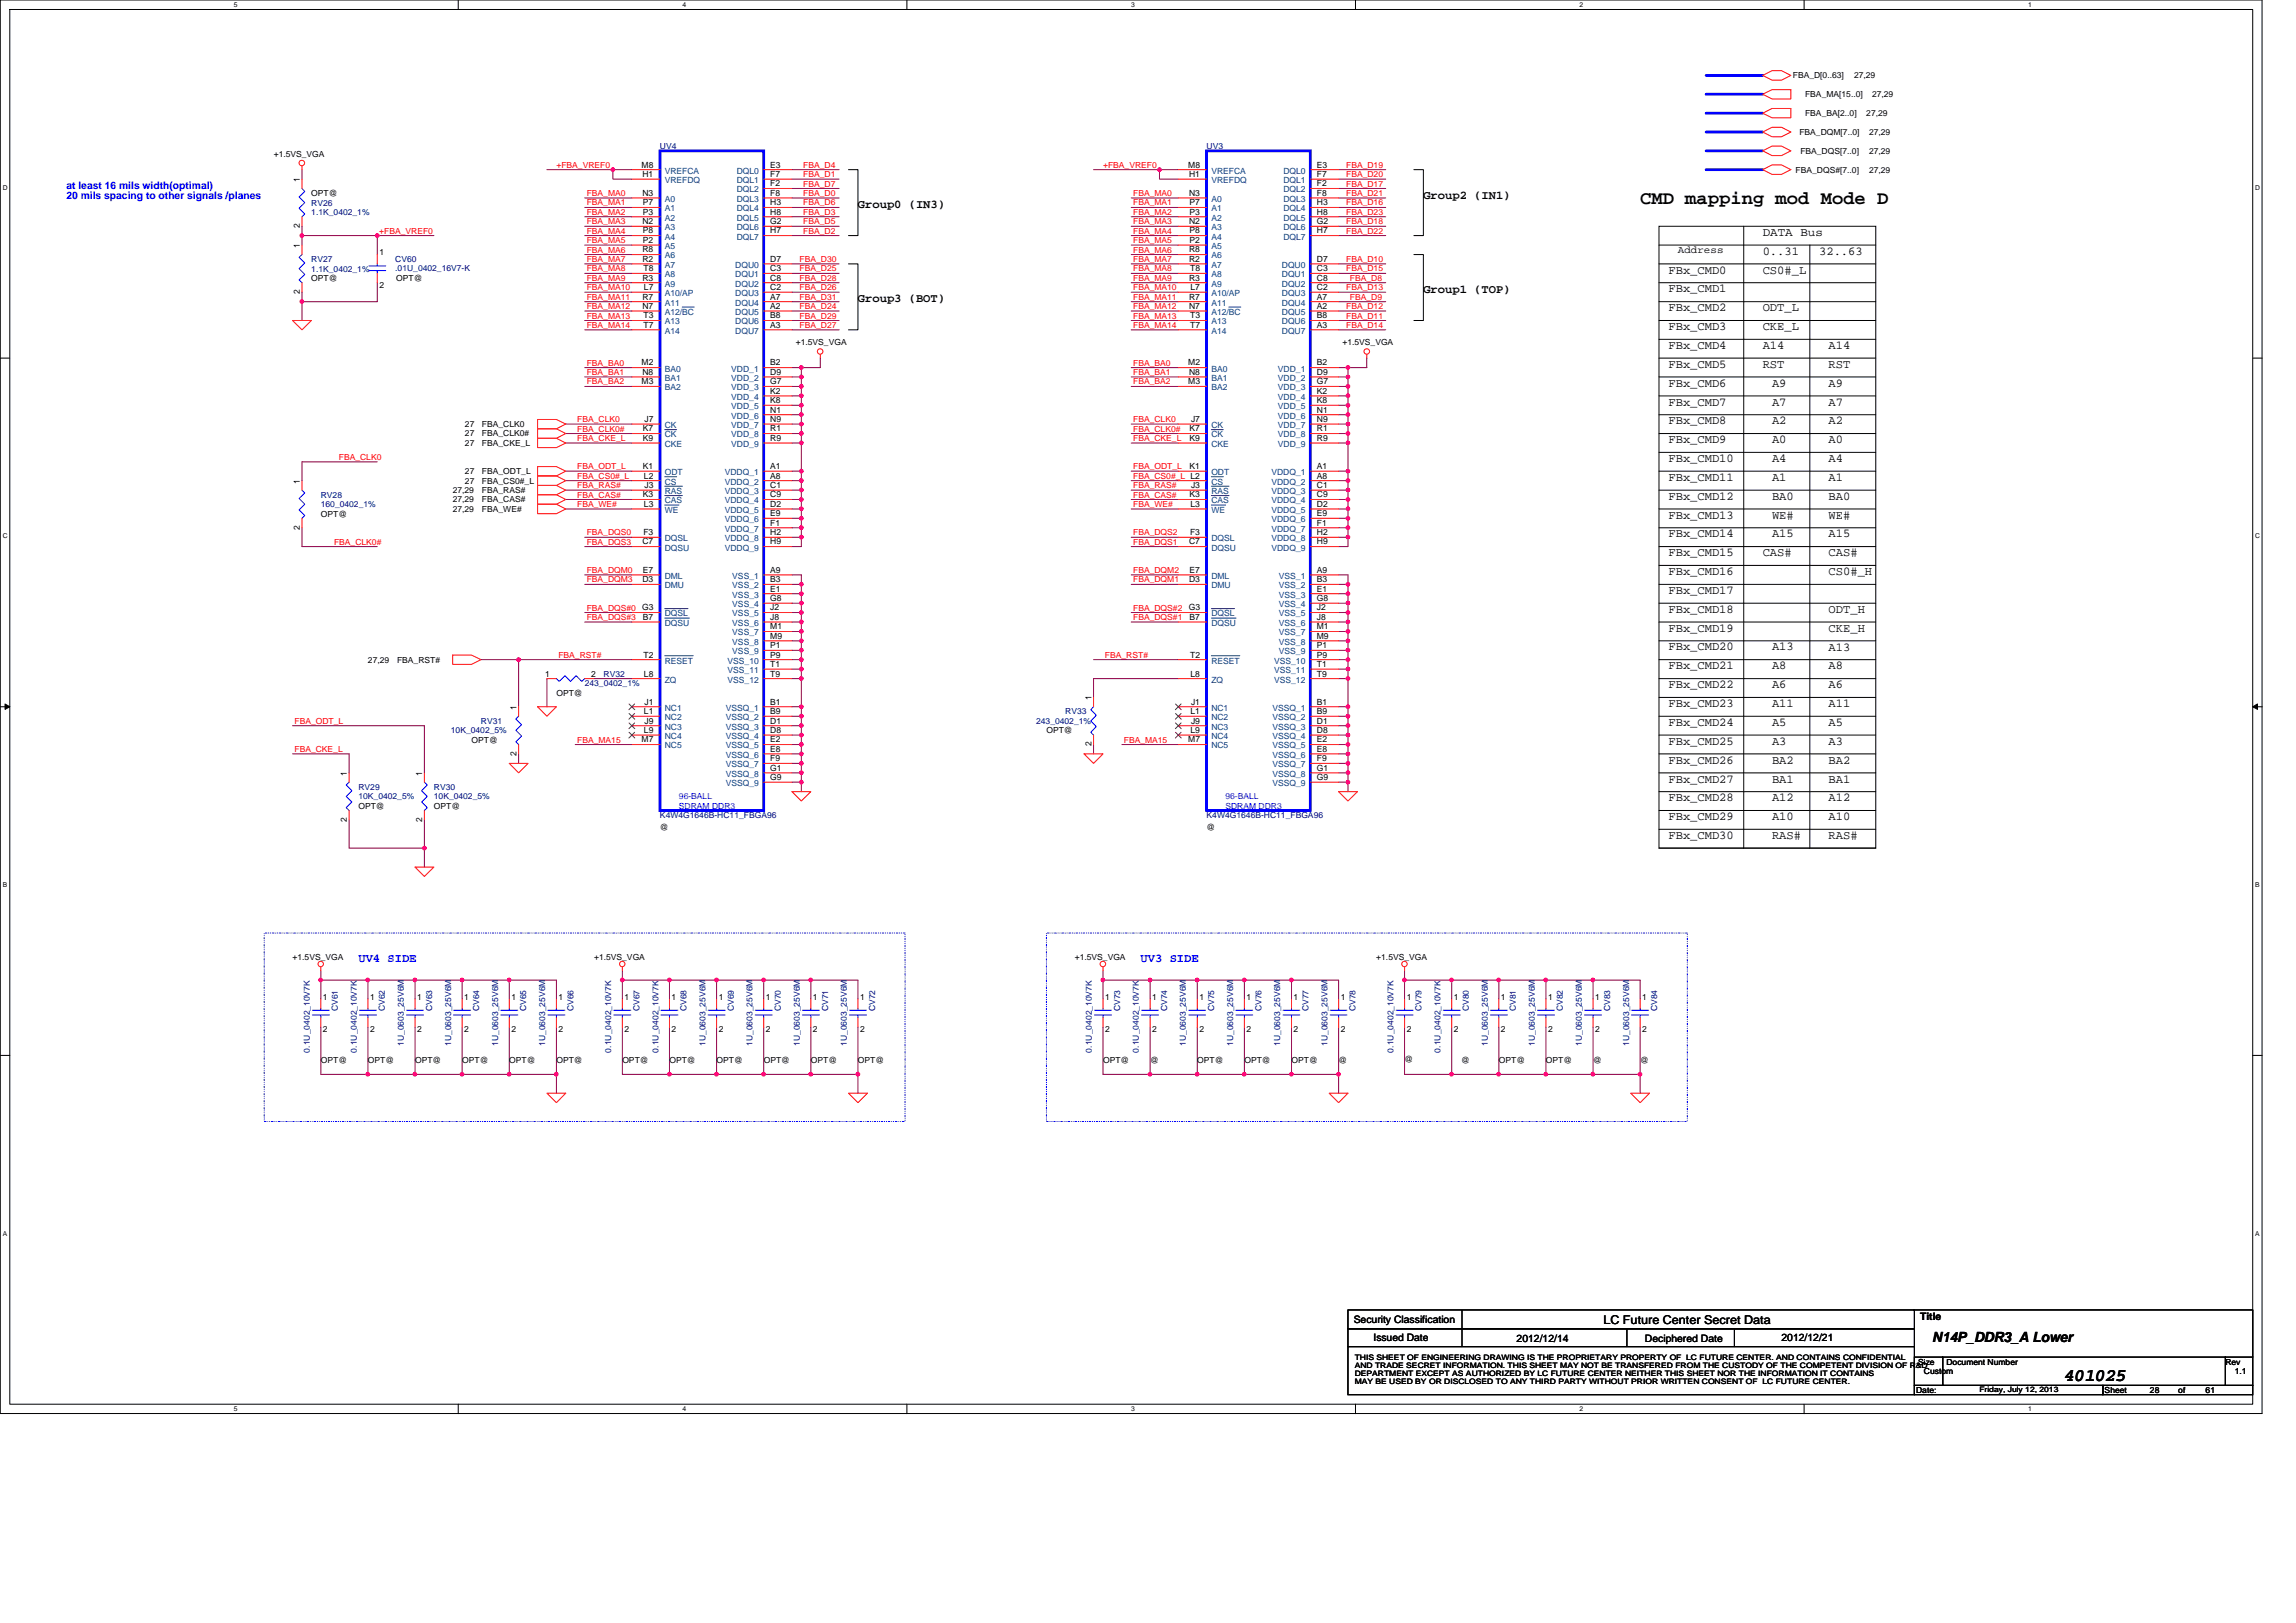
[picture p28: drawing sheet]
<svg xmlns="http://www.w3.org/2000/svg" width="297mm" height="210mm" viewBox="0 0 297 210" stroke-linecap="round" stroke-linejoin="round" font-family="sans-serif">
<defs><g id="words">
<text font-size="2.4" x="212.2" y="26.4">CMD mapping mod Mode D</text>
<text font-size="2.3" x="267.1" y="178.7">401025</text>
<text font-size="1.8" x="250" y="173.6">N14P_DDR3_A Lower</text>
<g font-size="1.6">
<text x="111" y="26.9">Group0 (IN3)</text>
<text x="184.1" y="25.7">Group2 (IN1)</text>
<text x="215.9" y="35.4">FBx_CMD0</text>
<text x="228" y="30.5">DATA Bus</text>
<text x="228" y="33">0..31</text>
<text x="228" y="35.4">CS0#_L</text>
<text x="235.3" y="33">32..63</text>
<text x="111" y="39.1">Group3 (BOT)</text>
<text x="184.1" y="37.9">Group1 (TOP)</text>
<text x="215.9" y="37.8">FBx_CMD1</text>
<text x="215.9" y="40.3">FBx_CMD2</text>
<text x="228" y="40.3">ODT_L</text>
<text x="215.9" y="42.7">FBx_CMD3</text>
<text x="215.9" y="45.1">FBx_CMD4</text>
<text x="215.9" y="47.6">FBx_CMD5</text>
<text x="228" y="42.7">CKE_L</text>
<text x="228" y="45.1">A14</text>
<text x="228" y="47.6">RST</text>
<text x="236.6" y="45.1">A14</text>
<text x="236.6" y="47.6">RST</text>
<text x="215.9" y="50">FBx_CMD6</text>
<text x="215.9" y="52.5">FBx_CMD7</text>
<text x="229.3" y="52.5">A7</text>
<text x="229.3" y="50">A9</text>
<text x="236.6" y="50">A9</text>
<text x="236.6" y="52.5">A7</text>
<text x="215.9" y="54.9">FBx_CMD8</text>
<text x="215.9" y="57.3">FBx_CMD9</text>
<text x="215.9" y="59.8">FBx_CMD10</text>
<text x="229.3" y="57.3">A0</text>
<text x="229.3" y="54.9">A2</text>
<text x="229.3" y="59.8">A4</text>
<text x="236.6" y="59.8">A4</text>
<text x="236.6" y="54.9">A2</text>
<text x="236.6" y="57.3">A0</text>
<text x="215.9" y="62.2">FBx_CMD11</text>
<text x="215.9" y="64.7">FBx_CMD12</text>
<text x="229.3" y="64.7">BA0</text>
<text x="229.3" y="62.2">A1</text>
<text x="236.6" y="62.2">A1</text>
<text x="236.6" y="64.7">BA0</text>
<text x="215.9" y="67.1">FBx_CMD13</text>
<text x="215.9" y="69.5">FBx_CMD14</text>
<text x="215.9" y="72">FBx_CMD15</text>
<text x="228" y="72">CAS#</text>
<text x="229.3" y="69.5">A15</text>
<text x="229.3" y="67.1">WE#</text>
<text x="236.6" y="72">CAS#</text>
<text x="236.6" y="69.5">A15</text>
<text x="236.6" y="67.1">WE#</text>
<text x="215.9" y="74.4">FBx_CMD16</text>
<text x="215.9" y="76.9">FBx_CMD17</text>
<text x="236.6" y="74.4">CS0#_H</text>
<text x="215.9" y="79.3">FBx_CMD18</text>
<text x="215.9" y="81.7">FBx_CMD19</text>
<text x="236.6" y="79.3">ODT_H</text>
<text x="236.6" y="81.7">CKE_H</text>
<text x="215.9" y="84.2">FBx_CMD20</text>
<text x="215.9" y="86.6">FBx_CMD21</text>
<text x="215.9" y="89">FBx_CMD22</text>
<text x="229.3" y="84.2">A13</text>
<text x="229.3" y="89">A6</text>
<text x="229.3" y="86.6">A8</text>
<text x="236.6" y="86.6">A8</text>
<text x="236.6" y="89.1">A6</text>
<text x="236.6" y="84.2">A13</text>
<text x="215.9" y="91.5">FBx_CMD23</text>
<text x="215.9" y="93.9">FBx_CMD24</text>
<text x="229.3" y="91.5">A11</text>
<text x="229.3" y="93.9">A5</text>
<text x="236.6" y="91.5">A11</text>
<text x="236.6" y="93.9">A5</text>
<text x="215.9" y="96.4">FBx_CMD25</text>
<text x="215.9" y="98.8">FBx_CMD26</text>
<text x="215.9" y="101.2">FBx_CMD27</text>
<text x="229.3" y="98.8">BA2</text>
<text x="229.3" y="96.4">A3</text>
<text x="229.3" y="101.2">BA1</text>
<text x="236.6" y="96.3">A3</text>
<text x="236.6" y="101.2">BA1</text>
<text x="236.6" y="98.8">BA2</text>
<text x="215.9" y="106.1">FBx_CMD29</text>
<text x="215.9" y="103.7">FBx_CMD28</text>
<text x="229.3" y="103.7">A12</text>
<text x="229.3" y="106.1">A10</text>
<text x="236.6" y="103.7">A12</text>
<text x="236.6" y="106.1">A10</text>
<text x="215.9" y="108.5">FBx_CMD30</text>
<text x="229.3" y="108.5">RAS#</text>
<text x="236.6" y="108.5">RAS#</text>
<text x="207.4" y="171.2">LC Future Center Secret Data</text>
</g>
<g font-size="1.6" fill="#00f">
<text x="46.4" y="124.5">UV4 SIDE</text>
<text x="147.6" y="124.5">UV3 SIDE</text>
</g>
<g font-size="1.3" fill="#00f">
<text x="8.6" y="24.4">at least 16 mils width(optimal)</text>
<text x="8.6" y="25.8">20 mils spacing to other signals /planes</text>
</g>
<g font-size="1.3">
<text x="217.1" y="32.8">Address</text>
<text x="175.1" y="171.2">Security Classification</text>
<text x="177.7" y="173.5">Issued Date</text>
<text x="196.2" y="173.6">2012/12/14</text>
<text x="212.8" y="173.6">Deciphered Date</text>
<text x="230.5" y="173.5">2012/12/21</text>
<text x="248.4" y="170.8">Title</text>
</g>
<g font-size="1.1">
<text x="231.9" y="10.1">FBA_D[0..63]</text>
<text x="239.9" y="10.1">27,29</text>
<text x="232.8" y="17.5">FBA_DQM[7..0]</text>
<text x="233.5" y="12.6">FBA_MA[15..0]</text>
<text x="233.5" y="15">FBA_BA[2..0]</text>
<text x="241.4" y="15">27,29</text>
<text x="241.8" y="17.5">27,29</text>
<text x="242.2" y="12.6">27,29</text>
<text x="35.4" y="20.3">+1.5VS_VGA</text>
<text x="38.8" y="23.5" transform="rotate(-90 38.8 23.5)">1</text>
<text x="83" y="21.7">M8</text>
<text x="83.1" y="22.9">H1</text>
<text x="99.6" y="21.7">E3</text>
<text x="99.6" y="22.9">F7</text>
<text x="153.7" y="21.7">M8</text>
<text x="153.8" y="22.9">H1</text>
<text x="170.4" y="21.7">E3</text>
<text x="170.4" y="22.9">F7</text>
<text x="232.3" y="22.3">FBA_DQS#[7..0]</text>
<text x="232.9" y="19.9">FBA_DQS[7..0]</text>
<text x="241.8" y="22.3">27,29</text>
<text x="241.8" y="19.9">27,29</text>
<text x="38.8" y="29.5" transform="rotate(-90 38.8 29.5)">2</text>
<text x="40.3" y="25.4">OPT@</text>
<text x="83.1" y="29">N2</text>
<text x="83.1" y="25.3">N3</text>
<text x="83.2" y="27.8">P3</text>
<text x="83.2" y="26.6">P7</text>
<text x="99.6" y="24.1">F2</text>
<text x="99.6" y="25.3">F8</text>
<text x="99.6" y="26.6">H3</text>
<text x="99.6" y="27.8">H8</text>
<text x="99.6" y="29">G2</text>
<text x="153.8" y="29">N2</text>
<text x="153.8" y="25.3">N3</text>
<text x="153.9" y="27.8">P3</text>
<text x="153.9" y="26.6">P7</text>
<text x="170.4" y="24.1">F2</text>
<text x="170.4" y="25.3">F8</text>
<text x="170.4" y="26.6">H3</text>
<text x="170.4" y="27.8">H8</text>
<text x="170.4" y="29">G2</text>
<text x="38.8" y="32.1" transform="rotate(-90 38.8 32.1)">1</text>
<text x="49.1" y="33">1</text>
<text x="83.1" y="32.7">R8</text>
<text x="83.1" y="33.9">R2</text>
<text x="83.2" y="30.2">P8</text>
<text x="83.2" y="31.4">P2</text>
<text x="83.3" y="35.1">T8</text>
<text x="99.6" y="30.2">H7</text>
<text x="99.6" y="35.1">C3</text>
<text x="99.6" y="33.9">D7</text>
<text x="153.8" y="32.7">R8</text>
<text x="153.8" y="33.9">R2</text>
<text x="153.9" y="30.2">P8</text>
<text x="153.9" y="31.4">P2</text>
<text x="154" y="35.1">T8</text>
<text x="170.4" y="30.2">H7</text>
<text x="170.4" y="35.1">C3</text>
<text x="170.4" y="33.9">D7</text>
<text x="38.8" y="38" transform="rotate(-90 38.8 38)">2</text>
<text x="40.3" y="36.4">OPT@</text>
<text x="49.1" y="37.2">2</text>
<text x="51.3" y="36.4">OPT@</text>
<text x="83.1" y="40">N7</text>
<text x="83.1" y="36.3">R3</text>
<text x="83.1" y="38.8">R7</text>
<text x="83.3" y="41.2">T3</text>
<text x="83.3" y="37.5">L7</text>
<text x="99.6" y="36.3">C8</text>
<text x="99.6" y="37.5">C2</text>
<text x="99.6" y="38.8">A7</text>
<text x="99.6" y="40">A2</text>
<text x="99.6" y="41.2">B8</text>
<text x="153.8" y="40">N7</text>
<text x="153.8" y="36.3">R3</text>
<text x="153.8" y="38.8">R7</text>
<text x="154" y="41.2">T3</text>
<text x="154" y="37.5">L7</text>
<text x="170.4" y="36.3">C8</text>
<text x="170.4" y="37.5">C2</text>
<text x="170.4" y="38.8">A7</text>
<text x="170.4" y="40">A2</text>
<text x="170.4" y="41.2">B8</text>
<text x="83" y="47.3">M2</text>
<text x="83.3" y="42.4">T7</text>
<text x="99.6" y="42.4">A3</text>
<text x="99.6" y="47.3">B2</text>
<text x="103" y="44.6">+1.5VS_VGA</text>
<text x="153.7" y="47.3">M2</text>
<text x="154" y="42.4">T7</text>
<text x="170.4" y="42.4">A3</text>
<text x="170.4" y="47.3">B2</text>
<text x="173.7" y="44.6">+1.5VS_VGA</text>
<text x="83" y="49.7">M3</text>
<text x="83.1" y="48.5">N8</text>
<text x="99.6" y="48.5">D9</text>
<text x="99.6" y="49.7">G7</text>
<text x="99.6" y="50.9">K2</text>
<text x="99.6" y="52.2">K8</text>
<text x="99.6" y="53.4">N1</text>
<text x="153.7" y="49.7">M3</text>
<text x="153.8" y="48.5">N8</text>
<text x="170.4" y="48.5">D9</text>
<text x="170.4" y="49.7">G7</text>
<text x="170.4" y="50.9">K2</text>
<text x="170.4" y="52.2">K8</text>
<text x="170.4" y="53.4">N1</text>
<text x="60.2" y="55.3">27</text>
<text x="60.2" y="56.5">27</text>
<text x="60.2" y="57.7">27</text>
<text x="62.4" y="55.3">FBA_CLK0</text>
<text x="62.4" y="56.5">FBA_CLK0#</text>
<text x="62.4" y="57.7">FBA_CKE_L</text>
<text x="83.2" y="57">K9</text>
<text x="83.2" y="55.8">K7</text>
<text x="83.4" y="54.6">J7</text>
<text x="99.6" y="54.6">N9</text>
<text x="99.6" y="55.8">R1</text>
<text x="99.6" y="57">R9</text>
<text x="153.9" y="57">K9</text>
<text x="153.9" y="55.8">K7</text>
<text x="154.1" y="54.6">J7</text>
<text x="170.4" y="54.6">N9</text>
<text x="170.4" y="55.8">R1</text>
<text x="170.4" y="57">R9</text>
<text x="38.8" y="62.6" transform="rotate(-90 38.8 62.6)">1</text>
<text x="58.6" y="63.8">27,29</text>
<text x="58.6" y="65">27,29</text>
<text x="60.2" y="61.4">27</text>
<text x="60.2" y="62.6">27</text>
<text x="62.4" y="61.4">FBA_ODT_L</text>
<text x="62.4" y="62.6">FBA_CS0#_L</text>
<text x="62.4" y="63.8">FBA_RAS#</text>
<text x="62.4" y="65">FBA_CAS#</text>
<text x="83.2" y="60.7">K1</text>
<text x="83.2" y="64.3">K3</text>
<text x="83.3" y="65.6">L3</text>
<text x="83.3" y="61.9">L2</text>
<text x="83.4" y="63.1">J3</text>
<text x="99.6" y="60.7">A1</text>
<text x="99.6" y="61.9">A8</text>
<text x="99.6" y="63.1">C1</text>
<text x="99.6" y="64.3">C9</text>
<text x="99.6" y="65.6">D2</text>
<text x="153.9" y="60.7">K1</text>
<text x="153.9" y="64.3">K3</text>
<text x="154" y="65.6">L3</text>
<text x="154.1" y="63.1">J3</text>
<text x="170.4" y="60.7">A1</text>
<text x="170.4" y="61.9">A8</text>
<text x="170.4" y="63.1">C1</text>
<text x="170.4" y="64.3">C9</text>
<text x="170.4" y="65.6">D2</text>
<text x="38.8" y="68.5" transform="rotate(-90 38.8 68.5)">2</text>
<text x="41.5" y="66.8">OPT@</text>
<text x="58.6" y="66.2">27,29</text>
<text x="62.4" y="66.2">FBA_WE#</text>
<text x="83.1" y="70.4">C7</text>
<text x="83.2" y="69.2">F3</text>
<text x="99.6" y="66.8">E9</text>
<text x="99.6" y="68">F1</text>
<text x="99.6" y="69.2">H2</text>
<text x="99.6" y="70.4">H9</text>
<text x="153.8" y="70.4">C7</text>
<text x="154" y="69.2">F3</text>
<text x="170.4" y="66.8">E9</text>
<text x="170.4" y="68">F1</text>
<text x="170.4" y="69.2">H2</text>
<text x="170.4" y="70.4">H9</text>
<text x="83.1" y="75.3">D3</text>
<text x="83.2" y="74.1">E7</text>
<text x="99.6" y="74.1">A9</text>
<text x="99.6" y="76.5">E1</text>
<text x="99.6" y="75.3">B3</text>
<text x="99.6" y="77.8">G8</text>
<text x="153.8" y="75.3">D3</text>
<text x="153.9" y="74.1">E7</text>
<text x="170.4" y="74.1">A9</text>
<text x="170.4" y="76.5">E1</text>
<text x="170.4" y="75.3">B3</text>
<text x="170.4" y="77.8">G8</text>
<text x="83.1" y="79">G3</text>
<text x="83.2" y="80.2">B7</text>
<text x="99.6" y="79">J2</text>
<text x="99.6" y="80.2">J8</text>
<text x="99.6" y="81.4">M1</text>
<text x="99.6" y="82.6">M9</text>
<text x="99.6" y="83.9">P1</text>
<text x="153.8" y="79">G3</text>
<text x="153.9" y="80.2">B7</text>
<text x="170.4" y="79">J2</text>
<text x="170.4" y="80.2">J8</text>
<text x="170.4" y="81.4">M1</text>
<text x="170.4" y="82.6">M9</text>
<text x="170.4" y="83.9">P1</text>
<text x="47.6" y="85.7">27,29</text>
<text x="51.4" y="85.7">FBA_RST#</text>
<text x="70.5" y="87.5">1</text>
<text x="76.5" y="87.5">2</text>
<text x="83.3" y="85.1">T2</text>
<text x="83.3" y="87.5">L8</text>
<text x="99.6" y="85.1">P9</text>
<text x="99.6" y="86.3">T1</text>
<text x="99.6" y="87.5">T9</text>
<text x="154" y="85.1">T2</text>
<text x="154" y="87.5">L8</text>
<text x="170.4" y="85.1">P9</text>
<text x="170.4" y="86.3">T1</text>
<text x="170.4" y="87.5">T9</text>
<text x="66.8" y="91.8" transform="rotate(-90 66.8 91.8)">1</text>
<text x="72" y="90">OPT@</text>
<text x="83.3" y="92.4">L1</text>
<text x="83.3" y="94.8">L9</text>
<text x="83.4" y="91.2">J1</text>
<text x="83.4" y="93.6">J9</text>
<text x="99.6" y="93.6">D1</text>
<text x="99.6" y="91.2">B1</text>
<text x="99.6" y="92.4">B9</text>
<text x="99.6" y="94.8">D8</text>
<text x="135.4" y="94.9">OPT@</text>
<text x="141.2" y="90.6" transform="rotate(-90 141.2 90.6)">1</text>
<text x="154" y="92.4">L1</text>
<text x="154" y="94.8">L9</text>
<text x="154.1" y="91.2">J1</text>
<text x="154.1" y="93.6">J9</text>
<text x="170.4" y="93.6">D1</text>
<text x="170.4" y="91.2">B1</text>
<text x="170.4" y="92.4">B9</text>
<text x="170.4" y="94.8">D8</text>
<text x="44.9" y="100.4" transform="rotate(-90 44.9 100.4)">1</text>
<text x="54.6" y="100.4" transform="rotate(-90 54.6 100.4)">1</text>
<text x="61" y="96.1">OPT@</text>
<text x="66.8" y="97.8" transform="rotate(-90 66.8 97.8)">2</text>
<text x="83" y="96.1">M7</text>
<text x="99.6" y="96.1">E2</text>
<text x="99.6" y="97.3">E8</text>
<text x="99.6" y="98.5">F9</text>
<text x="99.6" y="99.7">G1</text>
<text x="99.6" y="100.9">G9</text>
<text x="141.2" y="96.6" transform="rotate(-90 141.2 96.6)">2</text>
<text x="153.7" y="96.1">M7</text>
<text x="170.4" y="96.1">E2</text>
<text x="170.4" y="97.3">E8</text>
<text x="170.4" y="98.5">F9</text>
<text x="170.4" y="99.7">G1</text>
<text x="170.4" y="100.9">G9</text>
<text x="44.9" y="106.3" transform="rotate(-90 44.9 106.3)">2</text>
<text x="46.4" y="104.6">OPT@</text>
<text x="54.6" y="106.3" transform="rotate(-90 54.6 106.3)">2</text>
<text x="56.1" y="104.6">OPT@</text>
<text x="85.4" y="107.4">@</text>
<text x="156.1" y="107.4">@</text>
<text x="37.8" y="124.1">+1.5VS_VGA</text>
<text x="76.9" y="124.1">+1.5VS_VGA</text>
<text x="139" y="124.1">+1.5VS_VGA</text>
<text x="178.1" y="124.1">+1.5VS_VGA</text>
<text x="41.8" y="129.4">1</text>
<text x="47.9" y="129.4">1</text>
<text x="54" y="129.4">1</text>
<text x="60.1" y="129.4">1</text>
<text x="66.2" y="129.4">1</text>
<text x="72.3" y="129.4">1</text>
<text x="80.8" y="129.4">1</text>
<text x="86.9" y="129.4">1</text>
<text x="93" y="129.4">1</text>
<text x="99.1" y="129.4">1</text>
<text x="105.2" y="129.4">1</text>
<text x="111.3" y="129.4">1</text>
<text x="143" y="129.4">1</text>
<text x="149.1" y="129.4">1</text>
<text x="155.2" y="129.4">1</text>
<text x="161.3" y="129.4">1</text>
<text x="167.4" y="129.4">1</text>
<text x="173.5" y="129.4">1</text>
<text x="182" y="129.4">1</text>
<text x="188.1" y="129.4">1</text>
<text x="194.2" y="129.4">1</text>
<text x="200.3" y="129.4">1</text>
<text x="206.4" y="129.4">1</text>
<text x="212.5" y="129.4">1</text>
<text x="41.5" y="137.6">OPT@</text>
<text x="41.8" y="133.5">2</text>
<text x="47.6" y="137.6">OPT@</text>
<text x="47.9" y="133.5">2</text>
<text x="53.7" y="137.6">OPT@</text>
<text x="54" y="133.5">2</text>
<text x="59.8" y="137.6">OPT@</text>
<text x="60.1" y="133.5">2</text>
<text x="65.9" y="137.6">OPT@</text>
<text x="66.2" y="133.5">2</text>
<text x="72" y="137.6">OPT@</text>
<text x="72.3" y="133.5">2</text>
<text x="80.5" y="137.6">OPT@</text>
<text x="80.8" y="133.5">2</text>
<text x="86.6" y="137.6">OPT@</text>
<text x="86.9" y="133.5">2</text>
<text x="92.7" y="137.6">OPT@</text>
<text x="93" y="133.5">2</text>
<text x="98.8" y="137.6">OPT@</text>
<text x="99.1" y="133.5">2</text>
<text x="104.9" y="137.6">OPT@</text>
<text x="105.2" y="133.5">2</text>
<text x="111" y="137.6">OPT@</text>
<text x="111.3" y="133.5">2</text>
<text x="142.7" y="137.6">OPT@</text>
<text x="143" y="133.5">2</text>
<text x="148.8" y="137.6">@</text>
<text x="149.1" y="133.5">2</text>
<text x="154.9" y="137.6">OPT@</text>
<text x="155.2" y="133.5">2</text>
<text x="161" y="137.6">OPT@</text>
<text x="161.3" y="133.5">2</text>
<text x="167.1" y="137.6">OPT@</text>
<text x="167.4" y="133.5">2</text>
<text x="173.2" y="137.6">@</text>
<text x="173.5" y="133.5">2</text>
<text x="181.7" y="137.4">@</text>
<text x="182" y="133.5">2</text>
<text x="188.1" y="133.5">2</text>
<text x="189" y="137.6">@</text>
<text x="193.9" y="137.6">OPT@</text>
<text x="194.2" y="133.5">2</text>
<text x="200" y="137.6">OPT@</text>
<text x="200.3" y="133.5">2</text>
<text x="206.1" y="137.6">@</text>
<text x="206.4" y="133.5">2</text>
<text x="212.2" y="137.6">@</text>
<text x="212.5" y="133.5">2</text>
<text x="248.2" y="176.6">Size</text>
<text x="248.9" y="177.8">Custom</text>
<text x="251.8" y="176.6">Document Number</text>
<text x="287.9" y="176.6">Rev</text>
<text x="289.1" y="177.8">1.1</text>
<text x="247.9" y="180.2">Date:</text>
<text x="272.3" y="180.2">Sheet</text>
<text x="278.1" y="180.2">28</text>
<text x="281.8" y="180.2">of</text>
<text x="285.3" y="180.2">61</text>
</g>
<g font-size="1.1" fill="#f00">
<text x="72" y="21.7">+FBA_VREF0</text>
<text x="103.9" y="22.9">FBA_D1</text>
<text x="103.9" y="21.7">FBA_D4</text>
<text x="142.7" y="21.7">+FBA_VREF0</text>
<text x="174.2" y="21.7">FBA_D19</text>
<text x="174.2" y="22.9">FBA_D20</text>
<text x="75.9" y="25.4">FBA_MA0</text>
<text x="75.9" y="26.6">FBA_MA1</text>
<text x="75.9" y="27.8">FBA_MA2</text>
<text x="75.9" y="29">FBA_MA3</text>
<text x="103.9" y="29">FBA_D5</text>
<text x="103.9" y="24.1">FBA_D7</text>
<text x="103.9" y="26.6">FBA_D6</text>
<text x="103.9" y="27.8">FBA_D3</text>
<text x="103.9" y="25.4">FBA_D0</text>
<text x="146.6" y="25.4">FBA_MA0</text>
<text x="146.6" y="26.6">FBA_MA1</text>
<text x="146.6" y="27.8">FBA_MA2</text>
<text x="146.6" y="29">FBA_MA3</text>
<text x="174.2" y="26.6">FBA_D16</text>
<text x="174.2" y="29">FBA_D18</text>
<text x="174.2" y="27.8">FBA_D23</text>
<text x="174.2" y="25.4">FBA_D21</text>
<text x="174.2" y="24.1">FBA_D17</text>
<text x="49.1" y="30.2">+FBA_VREF0</text>
<text x="75.9" y="30.2">FBA_MA4</text>
<text x="75.9" y="31.5">FBA_MA5</text>
<text x="75.9" y="32.7">FBA_MA6</text>
<text x="75.9" y="33.9">FBA_MA7</text>
<text x="75.9" y="35.1">FBA_MA8</text>
<text x="103.4" y="35.1">FBA_D25</text>
<text x="103.4" y="33.9">FBA_D30</text>
<text x="103.9" y="30.2">FBA_D2</text>
<text x="146.6" y="31.5">FBA_MA5</text>
<text x="146.6" y="32.7">FBA_MA6</text>
<text x="146.6" y="33.9">FBA_MA7</text>
<text x="146.6" y="35.1">FBA_MA8</text>
<text x="146.6" y="30.2">FBA_MA4</text>
<text x="174.2" y="33.9">FBA_D10</text>
<text x="174.2" y="35.1">FBA_D15</text>
<text x="174.2" y="30.2">FBA_D22</text>
<text x="75.9" y="36.3">FBA_MA9</text>
<text x="75.9" y="37.5">FBA_MA10</text>
<text x="75.9" y="38.8">FBA_MA11</text>
<text x="75.9" y="40">FBA_MA12</text>
<text x="75.9" y="41.2">FBA_MA13</text>
<text x="103.4" y="38.8">FBA_D31</text>
<text x="103.4" y="37.5">FBA_D26</text>
<text x="103.4" y="36.3">FBA_D28</text>
<text x="103.4" y="40">FBA_D24</text>
<text x="103.4" y="41.2">FBA_D29</text>
<text x="146.6" y="40">FBA_MA12</text>
<text x="146.6" y="41.2">FBA_MA13</text>
<text x="146.6" y="36.3">FBA_MA9</text>
<text x="146.6" y="37.5">FBA_MA10</text>
<text x="146.6" y="38.8">FBA_MA11</text>
<text x="174.2" y="37.5">FBA_D13</text>
<text x="174.2" y="41.2">FBA_D11</text>
<text x="174.2" y="40">FBA_D12</text>
<text x="174.6" y="36.3">FBA_D8</text>
<text x="174.6" y="38.8">FBA_D9</text>
<text x="75.9" y="47.3">FBA_BA0</text>
<text x="75.9" y="42.4">FBA_MA14</text>
<text x="103.4" y="42.4">FBA_D27</text>
<text x="146.6" y="47.3">FBA_BA0</text>
<text x="146.6" y="42.4">FBA_MA14</text>
<text x="174.2" y="42.4">FBA_D14</text>
<text x="75.9" y="49.7">FBA_BA2</text>
<text x="75.9" y="48.5">FBA_BA1</text>
<text x="146.6" y="49.7">FBA_BA2</text>
<text x="146.6" y="48.5">FBA_BA1</text>
<text x="43.8" y="59.5">FBA_CLK0</text>
<text x="74.7" y="55.8">FBA_CLK0#</text>
<text x="74.7" y="54.6">FBA_CLK0</text>
<text x="74.7" y="57.1">FBA_CKE_L</text>
<text x="146.6" y="55.8">FBA_CLK0#</text>
<text x="146.6" y="54.6">FBA_CLK0</text>
<text x="146.6" y="57.1">FBA_CKE_L</text>
<text x="74.7" y="64.4">FBA_CAS#</text>
<text x="74.7" y="65.6">FBA_WE#</text>
<text x="74.7" y="61.9">FBA_CS0#_L</text>
<text x="74.7" y="60.7">FBA_ODT_L</text>
<text x="74.7" y="63.2">FBA_RAS#</text>
<text x="146.6" y="61.9">FBA_CS0#_L L2</text>
<text x="146.6" y="60.7">FBA_ODT_L</text>
<text x="146.6" y="63.2">FBA_RAS#</text>
<text x="146.6" y="64.4">FBA_CAS#</text>
<text x="146.6" y="65.6">FBA_WE#</text>
<text x="43.2" y="70.5">FBA_CLK0#</text>
<text x="75.9" y="70.5">FBA_DQS3</text>
<text x="75.9" y="69.3">FBA_DQS0</text>
<text x="146.6" y="69.3">FBA_DQS2</text>
<text x="146.6" y="70.5">FBA_DQS1</text>
<text x="75.9" y="75.4">FBA_DQM3</text>
<text x="75.9" y="74.1">FBA_DQM0</text>
<text x="146.6" y="74.1">FBA_DQM2</text>
<text x="146.6" y="75.4">FBA_DQM1</text>
<text x="75.9" y="80.2">FBA_DQS#3</text>
<text x="75.9" y="79">FBA_DQS#0</text>
<text x="146.6" y="80.2">FBA_DQS#1</text>
<text x="146.6" y="79">FBA_DQS#2</text>
<text x="72.2" y="85.1">FBA_RST#</text>
<text x="143" y="85.1">FBA_RST#</text>
<text x="38.1" y="93.6">FBA_ODT_L</text>
<text x="38.1" y="97.3">FBA_CKE_L</text>
<text x="74.7" y="96.1">FBA_MA15</text>
<text x="145.4" y="96.1">FBA_MA15</text>
</g>
<g font-size="1.1" fill="#000080">
<text x="85.4" y="19.3">UV4</text>
<text x="156.1" y="19.3">UV3</text>
<text x="40.3" y="26.6">RV26</text>
<text x="40.3" y="27.8">1.1K_0402_1%</text>
<text x="40.3" y="33.9">RV27</text>
<text x="40.3" y="35.1">1.1K_0402_1%</text>
<text x="51.1" y="33.9">CV60</text>
<text x="51.1" y="35">.01U_0402_16V7-K</text>
<text x="41.5" y="64.4">RV28</text>
<text x="41.5" y="65.6">160_0402_1%</text>
<text x="75.6" y="88.8">243_0402_1%</text>
<text x="78.1" y="87.6">RV32</text>
<text x="58.3" y="94.9">10K_0402_5%</text>
<text x="62.2" y="93.7">RV31</text>
<text x="134" y="93.7">243_0402_1%</text>
<text x="137.8" y="92.4">RV33</text>
<text x="46.4" y="102.2">RV29</text>
<text x="46.4" y="103.4">10K_0402_5%</text>
<text x="56.1" y="102.2">RV30</text>
<text x="56.1" y="103.4">10K_0402_5%</text>
<text x="85.4" y="105.9">K4W4G1646B-HC11_FBGA96</text>
<text x="156.1" y="105.9">K4W4G1646B-HC11_FBGA96</text>
<text x="43.7" y="130.8" transform="rotate(-90 43.7 130.8)">CV61</text>
<text x="49.8" y="130.8" transform="rotate(-90 49.8 130.8)">CV62</text>
<text x="55.9" y="130.8" transform="rotate(-90 55.9 130.8)">CV63</text>
<text x="62" y="130.8" transform="rotate(-90 62 130.8)">CV64</text>
<text x="68.1" y="130.8" transform="rotate(-90 68.1 130.8)">CV65</text>
<text x="74.2" y="130.8" transform="rotate(-90 74.2 130.8)">CV66</text>
<text x="82.7" y="130.8" transform="rotate(-90 82.7 130.8)">CV67</text>
<text x="88.8" y="130.8" transform="rotate(-90 88.8 130.8)">CV68</text>
<text x="94.9" y="130.8" transform="rotate(-90 94.9 130.8)">CV69</text>
<text x="101" y="130.8" transform="rotate(-90 101 130.8)">CV70</text>
<text x="107.1" y="130.8" transform="rotate(-90 107.1 130.8)">CV71</text>
<text x="113.2" y="130.8" transform="rotate(-90 113.2 130.8)">CV72</text>
<text x="144.9" y="130.8" transform="rotate(-90 144.9 130.8)">CV73</text>
<text x="151" y="130.8" transform="rotate(-90 151 130.8)">CV74</text>
<text x="157.1" y="130.8" transform="rotate(-90 157.1 130.8)">CV75</text>
<text x="163.2" y="130.8" transform="rotate(-90 163.2 130.8)">CV76</text>
<text x="169.3" y="130.8" transform="rotate(-90 169.3 130.8)">CV77</text>
<text x="175.4" y="130.8" transform="rotate(-90 175.4 130.8)">CV78</text>
<text x="183.9" y="130.8" transform="rotate(-90 183.9 130.8)">CV79</text>
<text x="190" y="130.8" transform="rotate(-90 190 130.8)">CV80</text>
<text x="196.1" y="130.8" transform="rotate(-90 196.1 130.8)">CV81</text>
<text x="202.2" y="130.8" transform="rotate(-90 202.2 130.8)">CV82</text>
<text x="208.3" y="130.8" transform="rotate(-90 208.3 130.8)">CV83</text>
<text x="214.4" y="130.8" transform="rotate(-90 214.4 130.8)">CV84</text>
<text x="40.1" y="136.2" transform="rotate(-90 40.1 136.2)">0.1U_0402_10V7K</text>
<text x="46.2" y="136.2" transform="rotate(-90 46.2 136.2)">0.1U_0402_10V7K</text>
<text x="52.3" y="135.3" transform="rotate(-90 52.3 135.3)">1U_0603_25V6M</text>
<text x="58.4" y="135.3" transform="rotate(-90 58.4 135.3)">1U_0603_25V6M</text>
<text x="64.4" y="135.3" transform="rotate(-90 64.4 135.3)">1U_0603_25V6M</text>
<text x="70.5" y="135.3" transform="rotate(-90 70.5 135.3)">1U_0603_25V6M</text>
<text x="79.1" y="136.2" transform="rotate(-90 79.1 136.2)">0.1U_0402_10V7K</text>
<text x="85.2" y="136.2" transform="rotate(-90 85.2 136.2)">0.1U_0402_10V7K</text>
<text x="91.3" y="135.3" transform="rotate(-90 91.3 135.3)">1U_0603_25V6M</text>
<text x="97.4" y="135.3" transform="rotate(-90 97.4 135.3)">1U_0603_25V6M</text>
<text x="103.5" y="135.3" transform="rotate(-90 103.5 135.3)">1U_0603_25V6M</text>
<text x="109.6" y="135.3" transform="rotate(-90 109.6 135.3)">1U_0603_25V6M</text>
<text x="141.2" y="136.2" transform="rotate(-90 141.2 136.2)">0.1U_0402_10V7K</text>
<text x="147.3" y="136.2" transform="rotate(-90 147.3 136.2)">0.1U_0402_10V7K</text>
<text x="153.4" y="135.3" transform="rotate(-90 153.4 135.3)">1U_0603_25V6M</text>
<text x="159.5" y="135.3" transform="rotate(-90 159.5 135.3)">1U_0603_25V6M</text>
<text x="165.6" y="135.3" transform="rotate(-90 165.6 135.3)">1U_0603_25V6M</text>
<text x="171.7" y="135.3" transform="rotate(-90 171.7 135.3)">1U_0603_25V6M</text>
<text x="180.3" y="136.2" transform="rotate(-90 180.3 136.2)">0.1U_0402_10V7K</text>
<text x="186.4" y="136.2" transform="rotate(-90 186.4 136.2)">0.1U_0402_10V7K</text>
<text x="192.5" y="135.3" transform="rotate(-90 192.5 135.3)">1U_0603_25V6M</text>
<text x="198.6" y="135.3" transform="rotate(-90 198.6 135.3)">1U_0603_25V6M</text>
<text x="204.7" y="135.3" transform="rotate(-90 204.7 135.3)">1U_0603_25V6M</text>
<text x="210.8" y="135.3" transform="rotate(-90 210.8 135.3)">1U_0603_25V6M</text>
</g>
<g font-size="1.1" fill="#004080">
<text x="86" y="22.5">VREFCA</text>
<text x="86" y="23.7">VREFDQ</text>
<text x="95.3" y="22.5">DQL0</text>
<text x="95.3" y="23.7">DQL1</text>
<text x="156.7" y="22.5">VREFCA</text>
<text x="156.7" y="23.7">VREFDQ</text>
<text x="166" y="22.5">DQL0</text>
<text x="166" y="23.7">DQL1</text>
<text x="86" y="28.6">A2</text>
<text x="86" y="29.8">A3</text>
<text x="86" y="26.1">A0</text>
<text x="86" y="27.3">A1</text>
<text x="95.3" y="24.9">DQL2</text>
<text x="95.3" y="26.1">DQL3</text>
<text x="95.3" y="27.3">DQL4</text>
<text x="95.3" y="28.6">DQL5</text>
<text x="95.3" y="29.8">DQL6</text>
<text x="156.7" y="28.6">A2</text>
<text x="156.7" y="29.8">A3</text>
<text x="156.7" y="26.1">A0</text>
<text x="156.7" y="27.3">A1</text>
<text x="166" y="24.9">DQL2</text>
<text x="166" y="26.1">DQL3</text>
<text x="166" y="27.3">DQL4</text>
<text x="166" y="28.6">DQL5</text>
<text x="166" y="29.8">DQL6</text>
<text x="86" y="31">A4</text>
<text x="86" y="32.2">A5</text>
<text x="86" y="33.4">A6</text>
<text x="86" y="34.6">A7</text>
<text x="86" y="35.9">A8</text>
<text x="95.1" y="35.9">DQU1</text>
<text x="95.1" y="34.6">DQU0</text>
<text x="95.3" y="31">DQL7</text>
<text x="156.7" y="31">A4</text>
<text x="156.7" y="32.2">A5</text>
<text x="156.7" y="33.4">A6</text>
<text x="156.7" y="34.6">A7</text>
<text x="156.7" y="35.9">A8</text>
<text x="165.8" y="35.9">DQU1</text>
<text x="165.8" y="34.6">DQU0</text>
<text x="166" y="31">DQL7</text>
<text x="86" y="37.1">A9</text>
<text x="86" y="38.3">A10/AP</text>
<text x="86" y="39.5">A11</text>
<text x="86" y="40.7">A12/BC</text>
<text x="86" y="42">A13</text>
<text x="95.1" y="37.1">DQU2</text>
<text x="95.1" y="38.3">DQU3</text>
<text x="95.1" y="39.5">DQU4</text>
<text x="95.1" y="40.7">DQU5</text>
<text x="95.1" y="42">DQU6</text>
<text x="156.7" y="37.1">A9</text>
<text x="156.7" y="38.3">A10/AP</text>
<text x="156.7" y="39.5">A11</text>
<text x="156.7" y="40.7">A12/BC</text>
<text x="156.7" y="42">A13</text>
<text x="165.8" y="37.1">DQU2</text>
<text x="165.8" y="38.3">DQU3</text>
<text x="165.8" y="39.5">DQU4</text>
<text x="165.8" y="40.7">DQU5</text>
<text x="165.8" y="42">DQU6</text>
<text x="86" y="43.2">A14</text>
<text x="95.1" y="43.2">DQU7</text>
<text x="156.7" y="43.2">A14</text>
<text x="165.8" y="43.2">DQU7</text>
<text x="86" y="48.1">BA0</text>
<text x="86" y="49.3">BA1</text>
<text x="86" y="50.5">BA2</text>
<text x="94.6" y="48.1">VDD_1</text>
<text x="94.6" y="49.3">VDD_2</text>
<text x="94.6" y="50.5">VDD_3</text>
<text x="94.6" y="51.7">VDD_4</text>
<text x="94.6" y="52.9">VDD_5</text>
<text x="156.7" y="48.1">BA0</text>
<text x="156.7" y="49.3">BA1</text>
<text x="156.7" y="50.5">BA2</text>
<text x="165.3" y="48.1">VDD_1</text>
<text x="165.3" y="49.3">VDD_2</text>
<text x="165.3" y="50.5">VDD_3</text>
<text x="165.3" y="51.7">VDD_4</text>
<text x="165.3" y="52.9">VDD_5</text>
<text x="86" y="57.8">CKE</text>
<text x="86" y="55.4">CK</text>
<text x="86" y="56.6">CK</text>
<text x="94.6" y="54.2">VDD_6</text>
<text x="94.6" y="55.4">VDD_7</text>
<text x="94.6" y="56.6">VDD_8</text>
<text x="94.6" y="57.8">VDD_9</text>
<text x="156.7" y="57.8">CKE</text>
<text x="156.7" y="55.4">CK</text>
<text x="156.7" y="56.6">CK</text>
<text x="165.3" y="54.2">VDD_6</text>
<text x="165.3" y="55.4">VDD_7</text>
<text x="165.3" y="56.6">VDD_8</text>
<text x="165.3" y="57.8">VDD_9</text>
<text x="86" y="63.9">RAS</text>
<text x="86" y="65.1">CAS</text>
<text x="86" y="62.7">CS</text>
<text x="86" y="61.5">ODT</text>
<text x="93.8" y="61.5">VDDQ_1</text>
<text x="93.8" y="62.7">VDDQ_2</text>
<text x="93.8" y="63.9">VDDQ_3</text>
<text x="93.8" y="65.1">VDDQ_4</text>
<text x="156.7" y="63.9">RAS</text>
<text x="156.7" y="65.1">CAS</text>
<text x="156.7" y="62.7">CS</text>
<text x="156.7" y="61.5">ODT</text>
<text x="164.5" y="61.5">VDDQ_1</text>
<text x="164.5" y="62.7">VDDQ_2</text>
<text x="164.5" y="63.9">VDDQ_3</text>
<text x="164.5" y="65.1">VDDQ_4</text>
<text x="86" y="66.4">WE</text>
<text x="86" y="70">DQSL</text>
<text x="86" y="71.2">DQSU</text>
<text x="93.8" y="67.6">VDDQ_6</text>
<text x="93.8" y="68.8">VDDQ_7</text>
<text x="93.8" y="70">VDDQ_8</text>
<text x="93.8" y="71.2">VDDQ_9</text>
<text x="93.8" y="66.4">VDDQ_5</text>
<text x="156.7" y="66.4">WE</text>
<text x="156.7" y="70">DQSL</text>
<text x="156.7" y="71.2">DQSU</text>
<text x="164.5" y="67.6">VDDQ_6</text>
<text x="164.5" y="68.8">VDDQ_7</text>
<text x="164.5" y="70">VDDQ_8</text>
<text x="164.5" y="71.2">VDDQ_9</text>
<text x="164.5" y="66.4">VDDQ_5</text>
<text x="86" y="76.1">DMU</text>
<text x="86" y="74.9">DML</text>
<text x="94.7" y="74.9">VSS_1</text>
<text x="94.7" y="77.3">VSS_3</text>
<text x="94.7" y="76.1">VSS_2</text>
<text x="156.7" y="76.1">DMU</text>
<text x="156.7" y="74.9">DML</text>
<text x="165.5" y="74.9">VSS_1</text>
<text x="165.5" y="77.3">VSS_3</text>
<text x="165.5" y="76.1">VSS_2</text>
<text x="86" y="81">DQSU</text>
<text x="86" y="79.8">DQSL</text>
<text x="94.7" y="78.5">VSS_4</text>
<text x="94.7" y="79.8">VSS_5</text>
<text x="94.7" y="81">VSS_6</text>
<text x="94.7" y="82.2">VSS_7</text>
<text x="94.7" y="83.4">VSS_8</text>
<text x="156.7" y="81">DQSU</text>
<text x="156.7" y="79.8">DQSL</text>
<text x="165.5" y="78.5">VSS_4</text>
<text x="165.5" y="79.8">VSS_5</text>
<text x="165.5" y="81">VSS_6</text>
<text x="165.5" y="82.2">VSS_7</text>
<text x="165.5" y="83.4">VSS_8</text>
<text x="86" y="88.3">ZQ</text>
<text x="86" y="85.9">RESET</text>
<text x="94.1" y="85.9">VSS_10</text>
<text x="94.1" y="87.1">VSS_11</text>
<text x="94.1" y="88.3">VSS_12</text>
<text x="94.7" y="84.6">VSS_9</text>
<text x="156.7" y="88.3">ZQ</text>
<text x="156.7" y="85.9">RESET</text>
<text x="164.8" y="85.9">VSS_10</text>
<text x="164.8" y="87.1">VSS_11</text>
<text x="164.8" y="88.3">VSS_12</text>
<text x="165.5" y="84.6">VSS_9</text>
<text x="86" y="91.9">NC1</text>
<text x="86" y="93.2">NC2</text>
<text x="86" y="94.4">NC3</text>
<text x="86" y="95.6">NC4</text>
<text x="93.9" y="94.4">VSSQ_3</text>
<text x="93.9" y="91.9">VSSQ_1</text>
<text x="93.9" y="93.2">VSSQ_2</text>
<text x="93.9" y="95.6">VSSQ_4</text>
<text x="156.7" y="91.9">NC1</text>
<text x="156.7" y="93.2">NC2</text>
<text x="156.7" y="94.4">NC3</text>
<text x="156.7" y="95.6">NC4</text>
<text x="164.6" y="94.4">VSSQ_3</text>
<text x="164.6" y="91.9">VSSQ_1</text>
<text x="164.6" y="93.2">VSSQ_2</text>
<text x="164.6" y="95.6">VSSQ_4</text>
<text x="86" y="96.8">NC5</text>
<text x="93.9" y="96.8">VSSQ_5</text>
<text x="93.9" y="98">VSSQ_6</text>
<text x="93.9" y="99.3">VSSQ_7</text>
<text x="93.9" y="100.5">VSSQ_8</text>
<text x="93.9" y="101.7">VSSQ_9</text>
<text x="156.7" y="96.8">NC5</text>
<text x="164.6" y="96.8">VSSQ_5</text>
<text x="164.6" y="98">VSSQ_6</text>
<text x="164.6" y="99.3">VSSQ_7</text>
<text x="164.6" y="100.5">VSSQ_8</text>
<text x="164.6" y="101.7">VSSQ_9</text>
</g>
<g font-size="1.1" fill="#00f">
<text x="87.8" y="103.4">96-BALL</text>
<text x="87.8" y="104.6">SDRAM DDR3</text>
<text x="158.5" y="103.4">96-BALL</text>
<text x="158.5" y="104.6">SDRAM DDR3</text>
</g>
<g font-size="1">
<text x="175.3" y="176">THIS SHEET OF ENGINEERING DRAWING IS THE PROPRIETARY PROPERTY OF LC FUTURE CENTER. AND CONTAINS CONFIDENTIAL</text>
<text x="175.3" y="177">AND TRADE SECRET INFORMATION. THIS SHEET MAY NOT BE TRANSFERED FROM THE CUSTODY OF THE COMPETENT DIVISION OF R&amp;D</text>
<text x="175.3" y="178">DEPARTMENT EXCEPT AS AUTHORIZED BY LC FUTURE CENTER NEITHER THIS SHEET NOR THE INFORMATION IT CONTAINS</text>
<text x="175.3" y="179">MAY BE USED BY OR DISCLOSED TO ANY THIRD PARTY WITHOUT PRIOR WRITTEN CONSENT OF LC FUTURE CENTER.</text>
<text x="256.1" y="180.1">Friday, July 12, 2013</text>
</g>
<g font-size=".9">
<text x="30.3" y=".9">5</text>
<text x="88.3" y=".9">4</text>
<text x="146.3" y=".9">3</text>
<text x="204.4" y=".9">2</text>
<text x="262.4" y=".9">1</text>
<text x=".4" y="24.5">D</text>
<text x="291.8" y="24.5">D</text>
<text x=".4" y="69.6">C</text>
<text x="291.8" y="69.6">C</text>
<text x=".4" y="114.7">B</text>
<text x="291.8" y="114.7">B</text>
<text x=".4" y="159.9">A</text>
<text x="291.8" y="159.9">A</text>
<text x="30.3" y="182.6">5</text>
<text x="88.3" y="182.6">4</text>
<text x="146.3" y="182.6">3</text>
<text x="204.4" y="182.6">2</text>
<text x="262.4" y="182.6">1</text>
</g>
</g></defs>
<path d="M0 0h292.6v182.9h-292.6zM1.3 1.2h290.1v180.5h-290.1z" fill="none" stroke="#000" stroke-width=".13"/>
<g fill="#fff">
<path d="M30.3 .1h.4v1h-.4z"/>
<path d="M30.3 181.8h.4v1h-.4z"/>
</g>
<path d="M59.3 0v1.2M59.3 181.7v1.2" fill="none" stroke="#000" stroke-width=".13"/>
<g fill="#fff">
<path d="M88.3 .1h.4v1h-.4z"/>
<path d="M88.3 181.8h.4v1h-.4z"/>
</g>
<path d="M117.3 0v1.2M117.3 181.7v1.2" fill="none" stroke="#000" stroke-width=".13"/>
<g fill="#fff">
<path d="M146.3 .1h.5v1h-.5z"/>
<path d="M146.3 181.8h.5v1h-.5z"/>
</g>
<path d="M175.4 0v1.2M175.4 181.7v1.2" fill="none" stroke="#000" stroke-width=".13"/>
<g fill="#fff">
<path d="M204.4 .1h.4v1h-.4z"/>
<path d="M204.4 181.8h.4v1h-.4z"/>
</g>
<path d="M233.4 0v1.2M233.4 181.7v1.2" fill="none" stroke="#000" stroke-width=".13"/>
<g fill="#fff">
<path d="M262.4 .1h.5v1h-.5z"/>
<path d="M262.4 181.8h.5v1h-.5z"/>
<path d="M.4 23.8h.6v.9h-.6z"/>
<path d="M291.8 23.8h.6v.9h-.6z"/>
<path d="M.4 68.9h.6v.9h-.6z"/>
<path d="M291.8 68.9h.6v.9h-.6z"/>
</g>
<path d="M0 46.3h1.3M291.4 46.3h1.3" fill="none" stroke="#000" stroke-width=".13"/>
<g fill="#fff">
<path d="M.4 114h.5v.9h-.5z"/>
<path d="M291.8 114h.5v.9h-.5z"/>
</g>
<path d="M0 91.4h1.3M291.4 91.4h1.3" fill="none" stroke="#000" stroke-width=".13"/>
<path d="M.7 91.1l.6 .3-.6 .4zM291.4 91.4l.7-.3v.7z" fill="#000" stroke="#000" stroke-width=".13"/>
<g fill="#fff">
<path d="M.4 159.1h.5v.9h-.5z"/>
<path d="M291.8 159.1h.5v.9h-.5z"/>
</g>
<g fill="none" stroke="#000" stroke-width=".13">
<path d="M109.8 21.9h1.2v8.6h-1.2M109.8 34.1h1.2v8.6h-1.2M182.9 32.9h1.2v8.6h-1.2M182.9 21.9h1.2v8.6h-1.2M214.6 29.3h28.1v80.4h-28.1zM214.6 31.7h28.1M214.6 34.1h28.1M214.6 36.6h28.1M214.6 39h28.1M225.6 29.3v80.4M234.1 31.7v78M214.6 41.5h28.1"/>
<path d="M214.6 43.9h28.1M214.6 46.3h28.1M214.6 48.8h28.1M214.6 51.2h28.1M214.6 53.7h28.1M214.6 56.1h28.1M214.6 58.5h28.1M214.6 70.7h28.1M214.6 73.2h28.1M214.6 75.6h28.1M214.6 78h28.1M214.6 61h28.1"/>
<path d="M214.6 63.4h28.1M214.6 65.8h28.1M214.6 68.3h28.1M214.6 80.5h28.1M214.6 82.9h28.1M214.6 85.3h28.1M214.6 87.8h28.1M214.6 90.2h28.1M214.6 92.7h28.1M214.6 95.1h28.1M214.6 97.5h28.1M214.6 100h28.1"/>
<path d="M214.6 102.4h28.1M214.6 104.9h28.1M214.6 107.3h28.1M214.6 109.7h28.1M0 136.5h1.3M291.4 136.5h1.3M174.4 169.5h73.3v2.4h-73.3zM174.4 171.9h73.3v2.3h-73.3zM174.4 174.2h73.3v6.2h-73.3zM189.1 169.5v4.7M210.5 171.9v2.3M224.4 171.9v2.3"/>
<path d="M247.5 169.5h43.9v6.1M247.7 175.6h3.6v3.6h-3.6zM247.7 179.2h24.4v1.2h-24.4zM251.3 175.6h36.6v3.6h-36.6zM272.1 179.2h19.3v1.2h-19.3zM287.9 175.6h3.5v3.6h-3.5z"/>
</g>
<path d="M34.2 120.7h82.9v24.4h-82.9zM135.4 120.7h82.9v24.4h-82.9z" fill="none" stroke="#00f" stroke-width=".13" stroke-dasharray=".2 .2 0 .2 0 .2"/>
<g fill="none" stroke="#800040" stroke-width=".13">
<path d="M39.1 30.5h9.7v2.4M39.1 30.5v1.2M39.1 29.3v1.2M39.1 39v2.5M39.1 21.9v1.3M39.1 37.8v1.2M48.8 30.5h7.3M48.8 36.6v2.4h-9.7M70.8 21.9h8.5v1.3h2.4M75.6 36.6h6.1M75.6 30.5h6.1M75.6 37.8h6.1"/>
<path d="M75.6 39h6.1M75.6 31.7h6.1M75.6 25.6h6.1M75.6 32.9h6.1M75.6 26.8h6.1M75.6 34.1h6.1M75.6 28h6.1M75.6 35.4h6.1M75.6 29.3h6.1M79.3 21.9h2.4M102.5 30.5h6.1M102.5 35.4h6.1"/>
<path d="M102.5 29.3h6.1M102.5 24.4h6.1M102.5 26.8h6.1M102.5 28h6.1M102.5 39h6.1M102.5 23.2h6.1M102.5 37.8h6.1M102.5 21.9h6.1M102.5 36.6h6.1M102.5 25.6h6.1M102.5 34.1h6.1M141.5 21.9h8.5v1.3h2.4"/>
<path d="M146.3 31.7h6.1M146.3 25.6h6.1M146.3 32.9h6.1M146.3 26.8h6.1M146.3 34.1h6.1M146.3 28h6.1M146.3 35.4h6.1M146.3 29.3h6.1M146.3 36.6h6.1M146.3 30.5h6.1M146.3 37.8h6.1M146.3 39h6.1"/>
<path d="M150 21.9h2.4M173.2 34.1h6.1M173.2 36.6h6.1M173.2 37.8h6.1M173.2 21.9h6.1M173.2 39h6.1M173.2 29.3h6.1M173.2 28h6.1M173.2 25.6h6.1M173.2 35.4h6.1M173.2 23.2h6.1M173.2 26.8h6.1"/>
<path d="M173.2 30.5h6.1M173.2 24.4h6.1M48.8 59.8h-9.7v2.4M73.2 56.1h8.5M73.2 54.9h8.5M73.2 57.3h8.5M75.6 40.2h6.1M75.6 41.5h6.1M75.6 47.6h6.1M75.6 50h6.1M75.6 48.8h6.1M75.6 42.7h6.1"/>
<path d="M102.5 40.2h6.1M102.5 42.7h6.1M102.5 41.5h6.1M102.5 51.2h1.2M102.5 57.3h1.2M102.5 47.6h1.2M102.5 56.1h1.2M102.5 53.7h1.2M102.5 48.8h1.2M102.5 50h1.2M102.5 52.4h1.2M102.5 54.9h1.2"/>
<path d="M103.7 57.3v3.7M103.7 48.8v1.2M103.7 52.4v1.3M103.7 53.7v1.2M103.7 50v1.2M103.7 54.9v1.2M103.7 47.6v1.2M103.7 51.2v1.2M103.7 56.1v1.2M106.1 46.3v1.3h-2.4M146.3 40.2h6.1M146.3 56.1h6.1"/>
<path d="M146.3 54.9h6.1M146.3 50h6.1M146.3 48.8h6.1M146.3 41.5h6.1M146.3 57.3h6.1M146.3 47.6h6.1M146.3 42.7h6.1M173.2 41.5h6.1M173.2 40.2h6.1M173.2 42.7h6.1M173.2 52.4h1.2M173.2 50h1.2"/>
<path d="M173.2 51.2h1.2M173.2 48.8h1.2M173.2 53.7h1.2M173.2 57.3h1.2M173.2 47.6h1.2M173.2 54.9h1.2M173.2 56.1h1.2M174.4 50v1.2M174.4 47.6v1.2M174.4 52.4v1.3M174.4 56.1v1.2M174.4 57.3v3.7"/>
<path d="M174.4 53.7v1.2M174.4 48.8v1.2M174.4 51.2v1.2M174.4 54.9v1.2M176.8 46.3v1.3h-2.4M39.1 68.3v2.4h9.7M73.2 64.6h8.5M73.2 65.8h8.5M73.2 62.2h8.5M73.2 61h8.5M73.2 63.4h8.5M75.6 75.6h6.1"/>
<path d="M75.6 70.7h6.1M75.6 79.2h6.1M75.6 74.4h6.1M75.6 69.5h6.1M102.5 79.2h1.2M102.5 69.5h1.2M102.5 63.4h1.2M102.5 78h1.2M102.5 61h1.2M102.5 65.8h1.2M102.5 76.8h1.2M102.5 68.3h1.2"/>
<path d="M102.5 62.2h1.2M102.5 74.4h1.2v1.2M102.5 67.1h1.2M102.5 75.6h1.2M102.5 64.6h1.2M103.7 68.3v1.2M103.7 69.5v1.2h-1.2M103.7 62.2v1.2M103.7 75.6v1.2M103.7 61v1.2M103.7 79.2v1.3M103.7 67.1v1.2"/>
<path d="M103.7 65.8v1.3M103.7 78v1.2M103.7 63.4v1.2M103.7 64.6v1.2M103.7 76.8v1.2M146.3 74.4h6.1M146.3 79.2h6.1M146.3 69.5h6.1M146.3 70.7h6.1M146.3 75.6h6.1M146.3 62.2h6.1M146.3 61h6.1"/>
<path d="M146.3 63.4h6.1M146.3 64.6h6.1M146.3 65.8h6.1M173.2 79.2h1.2M173.2 65.8h1.2M173.2 64.6h1.2M173.2 63.4h1.2M173.2 61h1.2M173.2 69.5h1.2M173.2 62.2h1.2M173.2 67.1h1.2M173.2 68.3h1.2"/>
<path d="M173.2 74.4h1.2v1.2M173.2 78h1.2M173.2 76.8h1.2v1.2M173.2 75.6h1.2M174.4 78v1.2M174.4 69.5v1.2h-1.2M174.4 65.8v1.3M174.4 61v1.2M174.4 63.4v1.2M174.4 79.2v1.3M174.4 75.6v1.2M174.4 62.2v1.2"/>
<path d="M174.4 64.6v1.2M174.4 67.1v1.2M174.4 68.3v1.2M37.8 93.9h17.1v6.1M37.8 97.5h7.4v2.5M62.2 85.3h4.9M67.1 85.3v6.1M67.1 97.5v1.3M67.1 85.3h14.6M70.8 87.8v3.6M74.4 96.3h7.3M75.6 80.5h6.1"/>
<path d="M76.9 87.8h4.8M102.5 85.3h1.2M102.5 86.6h1.2M102.5 84.1h1.2M102.5 87.8h1.2M102.5 100h1.2M102.5 97.5h1.2M102.5 81.7h1.2M102.5 91.4h1.2M102.5 82.9h1.2M102.5 80.5h1.2M102.5 98.8h1.2"/>
<path d="M102.5 92.7h1.2M102.5 96.3h1.2M102.5 95.1h1.2M102.5 93.9h1.2M103.7 85.3v2.5M103.7 82.9v1.2M103.7 100v1.2M103.7 87.8v3.6M103.7 95.1v1.2M103.7 98.8v1.2M103.7 92.7v1.2M103.7 93.9v1.2"/>
<path d="M103.7 91.4v1.3M103.7 96.3v1.2M103.7 81.7v1.2M103.7 80.5v1.2M103.7 97.5v1.3M103.7 84.1v1.2M141.5 85.3h10.9M141.5 96.3v1.2M145.1 96.3h7.3M146.3 80.5h6.1M152.4 87.8h-10.9v2.4M173.2 85.3h1.2"/>
<path d="M173.2 86.6h1.2M173.2 84.1h1.2M173.2 87.8h1.2M173.2 80.5h1.2M173.2 81.7h1.2M173.2 82.9h1.2M173.2 96.3h1.2M173.2 100h1.2M173.2 97.5h1.2M173.2 98.8h1.2M173.2 95.1h1.2M173.2 93.9h1.2"/>
<path d="M173.2 91.4h1.2M173.2 92.7h1.2M174.4 86.6v1.2M174.4 85.3v1.3M174.4 84.1v1.2M174.4 82.9v1.2M174.4 80.5v1.2M174.4 95.1v1.2M174.4 97.5v1.3M174.4 98.8v1.2M174.4 92.7v1.2M174.4 93.9v1.2"/>
<path d="M174.4 81.7v1.2M174.4 87.8v3.6M174.4 91.4v1.3M174.4 96.3v1.2M174.4 100v1.2M45.2 106.1v3.6h9.7M54.9 109.7v2.5M54.9 106.1v3.6M102.5 101.2h1.2M103.7 101.2v1.2M173.2 101.2h1.2M174.4 101.2v1.2"/>
<path d="M41.5 125.6v1.2h6.1M41.5 126.8v2.4M41.5 132.9v6.1h6.1M47.6 139h6.1M47.6 126.8h6.1M47.6 126.8v2.4M47.6 132.9v6.1M53.7 139h12.2M53.7 126.8h6.1v2.4M53.7 126.8v2.4M53.7 132.9v6.1M59.8 126.8h6.1"/>
<path d="M59.8 132.9v6.1M65.9 126.8h6.1v2.4M65.9 139h6.1M65.9 126.8v2.4M65.9 132.9v6.1M72 139v2.4M72 132.9v6.1M80.5 126.8h6.1M80.5 125.6v1.2M80.5 126.8v2.4M80.5 132.9v6.1h6.1M86.6 132.9v6.1"/>
<path d="M86.6 126.8v2.4M86.6 139h6.1M86.6 126.8h6.1M92.7 126.8h6.1M92.7 139h6.1M92.7 126.8v2.4M92.7 132.9v6.1M98.8 139h6.1M98.8 126.8h6.1M98.8 126.8v2.4M98.8 132.9v6.1M104.9 126.8h6.1v2.4"/>
<path d="M104.9 139h6.1M104.9 132.9v6.1M104.9 126.8v2.4M111 139v2.4M111 132.9v6.1M142.7 126.8h6.1M142.7 125.6v1.2M142.7 126.8v2.4M142.7 132.9v6.1h6.1M148.8 139h6.1M148.8 126.8h6.1M148.8 132.9v6.1"/>
<path d="M148.8 126.8v2.4M154.9 126.8h6.1M154.9 139h6.1M154.9 126.8v2.4M154.9 132.9v6.1M161 139h6.1M161 126.8h6.1M161 126.8v2.4M161 132.9v6.1M167.1 132.9v6.1M167.1 126.8v2.4M167.1 126.8h6.1v2.4"/>
<path d="M167.1 139h6.1M173.2 139v2.4M173.2 132.9v6.1M181.7 126.8h6.1M181.7 126.8v2.4M181.7 125.6v1.2M181.7 132.9v6.1h6.1M187.8 132.9v6.1M187.8 139h6.1M187.8 126.8h6.1M187.8 126.8v2.4M193.9 126.8h6.1v2.4"/>
<path d="M193.9 139h12.2M193.9 126.8v2.4M193.9 132.9v6.1M200 126.8h6.1M200 132.9v6.1M206.1 132.9v6.1M206.1 126.8h6.1v2.4M206.1 139h6.1M206.1 126.8v2.4M212.2 139v2.4M212.2 132.9v6.1"/>
</g>
<g fill="#f0f" stroke="#f0f" stroke-width=".13">
<circle cx="41.5" cy="126.8" r=".23"/>
<circle cx="65.9" cy="126.8" r=".23"/>
<circle cx="59.8" cy="126.8" r=".23"/>
<circle cx="53.7" cy="126.8" r=".23"/>
<circle cx="47.6" cy="126.8" r=".23"/>
<circle cx="65.9" cy="139" r=".23"/>
<circle cx="59.8" cy="139" r=".23"/>
<circle cx="47.6" cy="139" r=".23"/>
<circle cx="53.7" cy="139" r=".23"/>
<circle cx="67.1" cy="85.3" r=".23"/>
<circle cx="103.7" cy="61" r=".23"/>
<circle cx="103.7" cy="57.3" r=".23"/>
<circle cx="103.7" cy="86.6" r=".24"/>
<circle cx="103.7" cy="85.3" r=".23"/>
<circle cx="103.7" cy="84.1" r=".23"/>
<circle cx="103.7" cy="87.8" r=".23"/>
<circle cx="103.7" cy="69.5" r=".23"/>
<circle cx="103.7" cy="63.4" r=".23"/>
<circle cx="103.7" cy="54.9" r=".23"/>
<circle cx="103.7" cy="53.6" r=".23"/>
<circle cx="103.7" cy="96.3" r=".23"/>
<circle cx="103.7" cy="95.1" r=".23"/>
<circle cx="103.7" cy="100" r=".23"/>
<circle cx="103.7" cy="98.7" r=".24"/>
<circle cx="103.7" cy="93.9" r=".23"/>
<circle cx="103.7" cy="75.6" r=".23"/>
<circle cx="103.7" cy="97.5" r=".23"/>
<circle cx="103.7" cy="65.8" r=".23"/>
<circle cx="103.7" cy="68.3" r=".24"/>
<circle cx="103.7" cy="56.1" r=".24"/>
<circle cx="103.7" cy="92.7" r=".24"/>
<circle cx="103.7" cy="91.4" r=".23"/>
<circle cx="103.7" cy="62.2" r=".24"/>
<circle cx="103.7" cy="79.2" r=".23"/>
<circle cx="103.7" cy="67.1" r=".23"/>
<circle cx="103.7" cy="82.9" r=".23"/>
<circle cx="103.7" cy="48.8" r=".23"/>
<circle cx="103.7" cy="47.5" r=".23"/>
<circle cx="103.7" cy="50" r=".24"/>
<circle cx="103.7" cy="51.2" r=".23"/>
<circle cx="103.7" cy="81.7" r=".23"/>
<circle cx="103.7" cy="80.5" r=".24"/>
<circle cx="103.7" cy="101.2" r=".23"/>
<circle cx="103.7" cy="52.4" r=".23"/>
<circle cx="103.7" cy="78" r=".23"/>
<circle cx="103.7" cy="76.8" r=".23"/>
<circle cx="103.7" cy="64.6" r=".23"/>
<circle cx="79.3" cy="22" r=".23"/>
<circle cx="48.8" cy="30.5" r=".23"/>
<circle cx="39" cy="30.5" r=".23"/>
<circle cx="39" cy="39" r=".23"/>
<circle cx="72" cy="139" r=".23"/>
<circle cx="86.6" cy="139" r=".24"/>
<circle cx="104.9" cy="139" r=".24"/>
<circle cx="98.8" cy="126.8" r=".24"/>
<circle cx="98.8" cy="139" r=".24"/>
<circle cx="80.5" cy="126.8" r=".24"/>
<circle cx="104.9" cy="126.8" r=".24"/>
<circle cx="92.7" cy="126.8" r=".24"/>
<circle cx="86.6" cy="126.8" r=".24"/>
<circle cx="92.7" cy="139" r=".24"/>
<circle cx="111" cy="139" r=".24"/>
<circle cx="54.9" cy="109.7" r=".23"/>
<circle cx="174.4" cy="86.6" r=".24"/>
<circle cx="174.4" cy="84.1" r=".23"/>
<circle cx="174.4" cy="87.8" r=".23"/>
<circle cx="174.4" cy="85.3" r=".23"/>
<circle cx="174.4" cy="51.2" r=".23"/>
<circle cx="174.4" cy="50" r=".24"/>
<circle cx="174.4" cy="52.4" r=".23"/>
<circle cx="174.4" cy="48.8" r=".23"/>
<circle cx="174.4" cy="47.5" r=".23"/>
<circle cx="174.4" cy="79.2" r=".23"/>
<circle cx="174.4" cy="78" r=".23"/>
<circle cx="174.4" cy="82.9" r=".23"/>
<circle cx="174.4" cy="61" r=".23"/>
<circle cx="174.4" cy="57.3" r=".23"/>
<circle cx="174.4" cy="69.5" r=".23"/>
<circle cx="174.4" cy="62.2" r=".24"/>
<circle cx="174.4" cy="81.7" r=".23"/>
<circle cx="174.4" cy="80.5" r=".24"/>
<circle cx="174.4" cy="63.4" r=".23"/>
<circle cx="174.4" cy="67.1" r=".23"/>
<circle cx="174.4" cy="68.3" r=".24"/>
<circle cx="174.4" cy="95.1" r=".23"/>
<circle cx="174.4" cy="98.7" r=".24"/>
<circle cx="174.4" cy="76.8" r=".23"/>
<circle cx="174.4" cy="93.9" r=".23"/>
<circle cx="174.4" cy="75.6" r=".23"/>
<circle cx="174.4" cy="54.9" r=".23"/>
<circle cx="174.4" cy="53.6" r=".23"/>
<circle cx="174.4" cy="92.7" r=".24"/>
<circle cx="174.4" cy="91.4" r=".23"/>
<circle cx="174.4" cy="65.8" r=".23"/>
<circle cx="174.4" cy="64.6" r=".23"/>
<circle cx="174.4" cy="97.5" r=".23"/>
<circle cx="174.4" cy="96.3" r=".23"/>
<circle cx="150" cy="22" r=".23"/>
<circle cx="174.4" cy="56.1" r=".24"/>
<circle cx="174.4" cy="101.2" r=".23"/>
<circle cx="174.4" cy="100" r=".23"/>
<circle cx="167.1" cy="139" r=".23"/>
<circle cx="148.8" cy="126.8" r=".23"/>
<circle cx="142.7" cy="126.8" r=".23"/>
<circle cx="154.9" cy="126.8" r=".23"/>
<circle cx="161" cy="139" r=".23"/>
<circle cx="167.1" cy="126.8" r=".23"/>
<circle cx="148.8" cy="139" r=".23"/>
<circle cx="154.9" cy="139" r=".23"/>
<circle cx="161" cy="126.8" r=".23"/>
<circle cx="173.2" cy="139" r=".23"/>
<circle cx="206.1" cy="139" r=".23"/>
<circle cx="187.8" cy="139" r=".23"/>
<circle cx="200" cy="139" r=".23"/>
<circle cx="193.9" cy="126.8" r=".23"/>
<circle cx="187.8" cy="126.8" r=".23"/>
<circle cx="181.7" cy="126.8" r=".23"/>
<circle cx="212.2" cy="139" r=".23"/>
<circle cx="206.1" cy="126.8" r=".23"/>
<circle cx="200" cy="126.8" r=".23"/>
<circle cx="193.9" cy="139" r=".23"/>
</g>
<path d="M85.4 19.5h13.4v85.4h-13.4zM156.1 19.5h13.4v85.4h-13.4zM220.7 9.8h7.3M220.7 17.1h7.3M220.7 12.2h7.3M220.7 19.5h7.3M220.7 14.6h7.3M220.7 21.9h7.3" fill="none" stroke="#00f" stroke-width=".36"/>
<g fill="none" stroke="#f00" stroke-width=".13">
<path d="M228 12.2l1.3-.6h2.4v1.2h-2.4zM228 19.5l1.3-.6h1.2l1.2 .6-1.2 .6h-1.2zM228 17.1l1.3-.6h1.2l1.2 .6-1.2 .6h-1.2zM228 14.6l1.3-.6h2.4v1.2h-2.4zM228 9.8l1.3-.7h1.2l1.2 .7-1.2 .6h-1.2zM39.1 21.5v.4M39.1 31.7v1.2M39.1 36.6v1.2M39.1 23.2v1.2M39.1 28v1.3M48.8 32.9v1.2M48.8 35.4v1.2"/>
<path d="M81.7 28h3.7M81.7 29.3h3.7M81.7 30.5h3.7M81.7 31.7h3.7M81.7 32.9h3.7M81.7 34.1h3.7M81.7 35.4h3.7M81.7 36.6h3.7M81.7 37.8h3.7M81.7 39h3.7M81.7 21.9h3.7M81.7 25.6h3.7"/>
<path d="M81.7 26.8h3.7M81.7 23.2h3.7M98.8 21.9h3.7M98.8 23.2h3.7M98.8 24.4h3.7M98.8 25.6h3.7M98.8 26.8h3.7M98.8 28h3.7M98.8 29.3h3.7M98.8 30.5h3.7M98.8 35.4h3.7M98.8 36.6h3.7"/>
<path d="M98.8 37.8h3.7M98.8 39h3.7M98.8 34.1h3.7M152.4 28h3.7M152.4 29.3h3.7M152.4 30.5h3.7M152.4 31.7h3.7M152.4 32.9h3.7M152.4 34.1h3.7M152.4 35.4h3.7M152.4 36.6h3.7M152.4 37.8h3.7"/>
<path d="M152.4 39h3.7M152.4 21.9h3.7M152.4 25.6h3.7M152.4 26.8h3.7M152.4 23.2h3.7M169.5 21.9h3.7M169.5 23.2h3.7M169.5 24.4h3.7M169.5 25.6h3.7M169.5 26.8h3.7M169.5 28h3.7M169.5 29.3h3.7"/>
<path d="M169.5 30.5h3.7M169.5 35.4h3.7M169.5 36.6h3.7M169.5 37.8h3.7M169.5 39h3.7M169.5 34.1h3.7M228 21.9l1.3-.6h1.2l1.2 .6-1.2 .7h-1.2zM37.8 41.5h2.5l-1.2 1.2zM69.6 54.3h2.4l1.2 .6-1.2 .6h-2.4zM69.6 55.5h2.4l1.2 .6-1.2 .6h-2.4zM69.6 56.7h2.4l1.2 .6-1.2 .6h-2.4zM81.7 57.3h3.7"/>
<path d="M81.7 54.9h3.7M81.7 56.1h3.7M81.7 47.6h3.7M81.7 48.8h3.7M81.7 40.2h3.7M81.7 41.5h3.7M81.7 42.7h3.7M81.7 50h3.7M98.8 47.6h3.7M98.8 48.8h3.7M98.8 50h3.7M98.8 51.2h3.7"/>
<path d="M98.8 52.4h3.7M98.8 40.2h3.7M98.8 41.5h3.7M98.8 42.7h3.7M98.8 53.7h3.7M98.8 54.9h3.7M98.8 56.1h3.7M98.8 57.3h3.7M106.1 45.8v.5M152.4 57.3h3.7M152.4 54.9h3.7M152.4 56.1h3.7"/>
<path d="M152.4 47.6h3.7M152.4 48.8h3.7M152.4 40.2h3.7M152.4 41.5h3.7M152.4 42.7h3.7M152.4 50h3.7M169.5 47.6h3.7M169.5 48.8h3.7M169.5 50h3.7M169.5 51.2h3.7M169.5 52.4h3.7M169.5 40.2h3.7"/>
<path d="M169.5 41.5h3.7M169.5 42.7h3.7M169.5 53.7h3.7M169.5 54.9h3.7M169.5 56.1h3.7M169.5 57.3h3.7M176.8 45.8v.5M39.1 62.2v1.2M39.1 67.1v1.2M69.6 60.4h2.4l1.2 .6-1.2 .6h-2.4zM69.6 61.6h2.4l1.2 .6-1.2 .6h-2.4zM69.6 62.8h2.4l1.2 .6-1.2 .6h-2.4z"/>
<path d="M69.6 64h2.4l1.2 .6-1.2 .6h-2.4zM69.6 65.2h2.4l1.2 .6-1.2 .7h-2.4zM81.7 65.8h3.7M81.7 63.4h3.7M81.7 64.6h3.7M81.7 62.2h3.7M81.7 69.5h3.7M81.7 75.6h3.7M81.7 74.4h3.7M81.7 70.7h3.7M81.7 79.2h3.7M81.7 61h3.7"/>
<path d="M98.8 74.4h3.7M98.8 76.8h3.7M98.8 75.6h3.7M98.8 61h3.7M98.8 62.2h3.7M98.8 63.4h3.7M98.8 64.6h3.7M98.8 67.1h3.7M98.8 68.3h3.7M98.8 69.5h3.7M98.8 70.7h3.7M98.8 78h3.7"/>
<path d="M98.8 79.2h3.7M98.8 65.8h3.7M152.4 65.8h3.7M152.4 63.4h3.7M152.4 64.6h3.7M152.4 62.2h3.7M152.4 69.5h3.7M152.4 75.6h3.7M152.4 74.4h3.7M152.4 70.7h3.7M152.4 79.2h3.7M152.4 61h3.7"/>
<path d="M169.5 74.4h3.7M169.5 76.8h3.7M169.5 75.6h3.7M169.5 61h3.7M169.5 62.2h3.7M169.5 63.4h3.7M169.5 64.6h3.7M169.5 67.1h3.7M169.5 68.3h3.7M169.5 69.5h3.7M169.5 70.7h3.7M169.5 78h3.7"/>
<path d="M169.5 79.2h3.7M169.5 65.8h3.7M45.2 100v1.2M54.9 100v1.2M58.6 84.8h2.4l1.2 .5-1.2 .7h-2.4zM65.9 98.8h2.4l-1.2 1.2zM67.1 91.4v1.3M67.1 96.3v1.2M69.6 91.4h2.4l-1.2 1.3zM70.8 87.8h1.2M75.6 87.8h1.3M81.7 80.5h3.7"/>
<path d="M81.7 91.4h3.7M81.7 92.7h3.7M81.7 93.9h3.7M81.7 87.8h3.7M81.7 85.3h3.7M81.7 96.3h3.7M81.7 95.1h3.7M98.8 93.9h3.7M98.8 91.4h3.7M98.8 92.7h3.7M98.8 95.1h3.7M98.8 96.3h3.7"/>
<path d="M98.8 97.5h3.7M98.8 98.8h3.7M98.8 100h3.7M98.8 80.5h3.7M98.8 81.7h3.7M98.8 82.9h3.7M98.8 84.1h3.7M98.8 85.3h3.7M98.8 86.6h3.7M98.8 87.8h3.7M140.2 97.5h2.5l-1.2 1.3zM141.5 90.2v1.2"/>
<path d="M141.5 95.1v1.2M152.4 80.5h3.7M152.4 91.4h3.7M152.4 92.7h3.7M152.4 93.9h3.7M152.4 87.8h3.7M152.4 85.3h3.7M152.4 96.3h3.7M152.4 95.1h3.7M169.5 93.9h3.7M169.5 91.4h3.7M169.5 92.7h3.7"/>
<path d="M169.5 95.1h3.7M169.5 96.3h3.7M169.5 97.5h3.7M169.5 98.8h3.7M169.5 100h3.7M169.5 80.5h3.7M169.5 81.7h3.7M169.5 82.9h3.7M169.5 84.1h3.7M169.5 85.3h3.7M169.5 86.6h3.7M169.5 87.8h3.7"/>
<path d="M45.2 104.9v1.2M53.7 112.2h2.4l-1.2 1.2zM54.9 104.9v1.2M98.8 101.2h3.7M102.5 102.4h2.4l-1.2 1.2zM169.5 101.2h3.7M173.2 102.4h2.4l-1.2 1.2zM41.5 125.1v.5M41.5 129.2v1.3M41.5 131.7v1.2M47.6 129.2v1.3M47.6 131.7v1.2"/>
<path d="M53.7 129.2v1.3M53.7 131.7v1.2M59.8 129.2v1.3M59.8 131.7v1.2M65.9 129.2v1.3M65.9 131.7v1.2M72 129.2v1.3M72 131.7v1.2M80.5 125.1v.5M80.5 129.2v1.3M80.5 131.7v1.2M86.6 129.2v1.3"/>
<path d="M86.6 131.7v1.2M92.7 129.2v1.3M92.7 131.7v1.2M98.8 129.2v1.3M98.8 131.7v1.2M104.9 129.2v1.3M104.9 131.7v1.2M111 129.2v1.3M111 131.7v1.2M142.7 125.1v.5M142.7 129.2v1.3M142.7 131.7v1.2"/>
<path d="M148.8 129.2v1.3M148.8 131.7v1.2M154.9 129.2v1.3M154.9 131.7v1.2M161 129.2v1.3M161 131.7v1.2M167.1 129.2v1.3M167.1 131.7v1.2M173.2 129.2v1.3M173.2 131.7v1.2M181.7 125.1v.5M181.7 129.2v1.3"/>
<path d="M181.7 131.7v1.2M187.8 129.2v1.3M187.8 131.7v1.2M193.9 129.2v1.3M193.9 131.7v1.2M200 129.2v1.3M200 131.7v1.2M206.1 129.2v1.3M206.1 131.7v1.2M212.2 129.2v1.3M212.2 131.7v1.2M70.8 141.4h2.4l-1.2 1.3z"/>
<path d="M109.8 141.4h2.4l-1.2 1.3zM172 141.4h2.4l-1.2 1.3zM211 141.4h2.4l-1.2 1.3z"/>
<circle cx="39.1" cy="21.1" r=".36"/>
<circle cx="106.1" cy="45.5" r=".36"/>
<circle cx="176.8" cy="45.5" r=".36"/>
<circle cx="41.5" cy="124.7" r=".35"/>
<circle cx="80.5" cy="124.7" r=".35"/>
<circle cx="142.7" cy="124.7" r=".36"/>
<circle cx="181.7" cy="124.7" r=".35"/>
</g>
<g fill="none" stroke="#004080" stroke-width=".13">
<path d="M88.3 39.7h1.5M159 39.7h1.5M86 55.6h1.5M156.7 55.6h1.6M86 65.3h1.8M86 62.9h2.3M86 64.1h2.3M86 61.7h1.5M86 80h3.2M86 78.7h3M156.7 65.3h1.9M156.7 62.9h2.3"/>
<path d="M156.7 64.1h2.3M156.7 61.7h1.6M156.7 80h3.2M156.7 78.7h3M86 84.8h3.7M156.7 84.8h3.7"/>
</g>
<g fill="none" stroke="#804000" stroke-width=".13">
<path d="M81.4 91.1l.7 .7M81.4 92.3l.7 .7M81.4 93.5l.7 .8M81.4 94.7l.7 .8M82.1 91.1l-.7 .7M82.1 92.3l-.7 .7M82.1 93.5l-.7 .8M82.1 94.7l-.7 .8M152.1 91.1l.7 .7M152.1 92.3l.7 .7M152.1 93.5l.7 .8M152.1 94.7l.7 .8"/>
<path d="M152.8 91.1l-.7 .7M152.8 92.3l-.7 .7M152.8 93.5l-.7 .8M152.8 94.7l-.7 .8"/>
</g>
<g fill="none" stroke="#00f" stroke-width=".13">
<path d="M39.1 32.9l-.4 .4 .7 .7-.7 .8 .7 .7-.7 .7 .4 .4M39.1 24.4l.3 .4-.7 .7 .7 .7-.7 .7 .7 .8-.3 .3M47.7 35h2.2M47.7 34.4h2.2M48.8 34.1v.3M48.8 35v.4M39.1 63.4l.3 .4-.7 .7 .7 .7-.7 .8 .7 .7-.3 .4M67.1 92.7l-.4 .3 .8 .8-.8 .7 .8 .7-.8 .8 .4 .3M72 87.8l.3 .4 .8-.8 .7 .8 .7-.8 .8 .8 .3-.4M141.5 91.4l-.4 .4 .7 .7-.7 .8 .7 .7-.7 .7 .4 .4M45.2 101.2l-.4 .4 .7 .7-.7 .7 .7 .8-.7 .7 .4 .4M54.9 101.2l.4 .4-.8 .7 .8 .7-.8 .8 .8 .7-.4 .4"/>
<path d="M40.4 131.3h2.2M40.4 130.7h2.2M41.5 130.5v.2M41.5 131.3v.4M46.5 131.3h2.2M46.5 130.7h2.2M47.6 130.5v.2M47.6 131.3v.4M52.6 131.3h2.2M52.6 130.7h2.2M53.7 130.5v.2M53.7 131.3v.4"/>
<path d="M58.7 131.3h2.2M58.7 130.7h2.2M59.8 130.5v.2M59.8 131.3v.4M64.8 131.3h2.2M64.8 130.7h2.2M65.9 130.5v.2M65.9 131.3v.4M70.9 131.3h2.2M70.9 130.7h2.2M72 130.5v.2M72 131.3v.4"/>
<path d="M79.4 131.3h2.2M79.4 130.7h2.2M80.5 130.5v.2M80.5 131.3v.4M85.5 131.3h2.2M85.5 130.7h2.2M86.6 130.5v.2M86.6 131.3v.4M91.6 131.3h2.2M91.6 130.7h2.2M92.7 130.5v.2M92.7 131.3v.4"/>
<path d="M97.7 131.3h2.2M97.7 130.7h2.2M98.8 130.5v.2M98.8 131.3v.4M103.8 131.3h2.2M103.8 130.7h2.2M104.9 130.5v.2M104.9 131.3v.4M109.9 131.3h2.2M109.9 130.7h2.2M111 130.5v.2M111 131.3v.4"/>
<path d="M141.6 131.3h2.2M141.6 130.7h2.2M142.7 130.5v.2M142.7 131.3v.4M147.7 131.3h2.2M147.7 130.7h2.2M148.8 130.5v.2M148.8 131.3v.4M153.8 131.3h2.2M153.8 130.7h2.2M154.9 130.5v.2M154.9 131.3v.4"/>
<path d="M159.9 131.3h2.2M159.9 130.7h2.2M161 130.5v.2M161 131.3v.4M166 131.3h2.2M166 130.7h2.2M167.1 130.5v.2M167.1 131.3v.4M172.1 131.3h2.2M172.1 130.7h2.2M173.2 130.5v.2M173.2 131.3v.4"/>
<path d="M180.6 131.3h2.2M180.6 130.7h2.2M181.7 130.5v.2M181.7 131.3v.4M186.7 131.3h2.2M186.7 130.7h2.2M187.8 130.5v.2M187.8 131.3v.4M192.8 131.3h2.2M192.8 130.7h2.2M193.9 130.5v.2M193.9 131.3v.4"/>
<path d="M198.9 131.3h2.2M198.9 130.7h2.2M200 130.5v.2M200 131.3v.4M205 131.3h2.2M205 130.7h2.2M206.1 130.5v.2M206.1 131.3v.4M211.1 131.3h2.2M211.1 130.7h2.2M212.2 130.5v.2M212.2 131.3v.4"/>
</g>
<use href="#words"/>
</svg>
